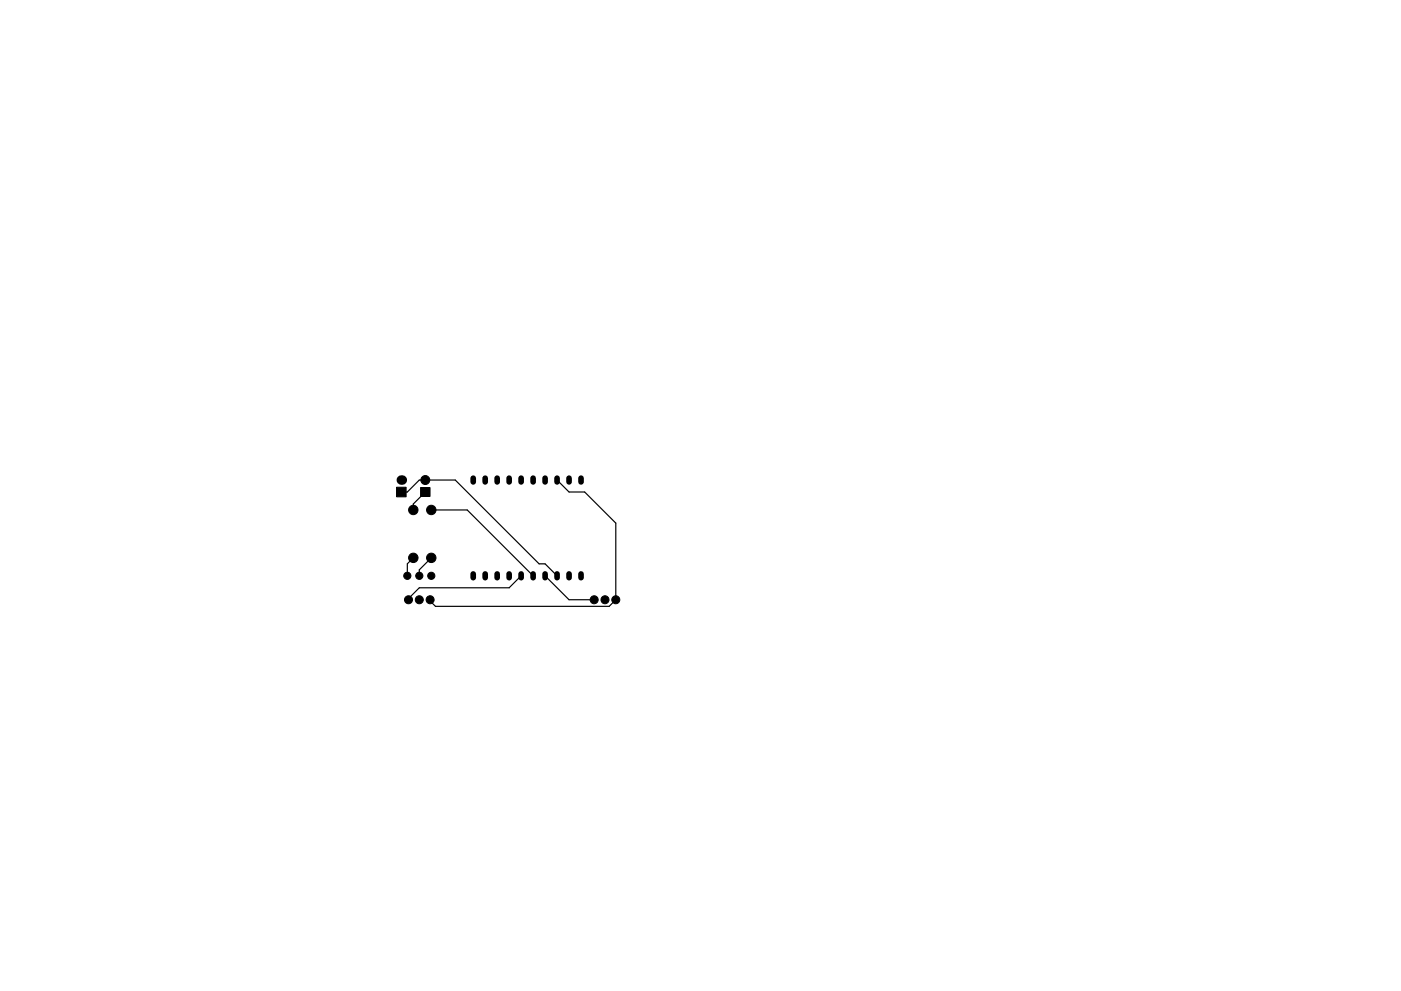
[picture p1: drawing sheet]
<svg xmlns="http://www.w3.org/2000/svg" width="297mm" height="210mm" viewBox="0 0 297 210" stroke-linecap="round" stroke-linejoin="round" font-family="sans-serif">
<g fill="#000" stroke="#000" stroke-width=".21">
<path d="M84.1 103.4h2v2h-2zM89.2 103.4h2v1.9h-2z"/>
<circle cx="87.6" cy="108.2" r="1"/>
<circle cx="87.6" cy="118.4" r="1"/>
<circle cx="90.2" cy="101.8" r=".95"/>
<circle cx="91.4" cy="108.2" r="1"/>
<circle cx="91.4" cy="118.4" r="1"/>
<circle cx="86.4" cy="122.2" r=".76"/>
<circle cx="86.6" cy="127.2" r=".85"/>
<circle cx="88.9" cy="122.2" r=".76"/>
<circle cx="88.9" cy="127.2" r=".85"/>
<circle cx="91.2" cy="127.2" r=".85"/>
<circle cx="91.4" cy="122.2" r=".76"/>
<circle cx="126" cy="127.2" r=".85"/>
<circle cx="128.3" cy="127.2" r=".85"/>
<circle cx="130.6" cy="127.2" r=".85"/>
</g>
<g fill="none" stroke="#000" stroke-width="1.2">
<path d="M100.3 101.4v.8M102.9 101.4v.8M105.4 101.4v.8M107.9 101.4v.8M110.5 101.4v.8M113 101.4v.8M115.6 101.4v.8M118.1 101.4v.8M120.6 101.4v.8M123.2 101.4v.8M100.3 121.8v.8M102.9 121.8v.8"/>
<path d="M105.4 121.8v.8M107.9 121.8v.8M110.5 121.8v.8M113 121.8v.8M115.6 121.8v.8M118.1 121.8v.8M120.6 121.8v.8M123.2 121.8v.8"/>
</g>
<circle cx="85.1" cy="101.8" r="1.02" fill="#000"/>
<path d="M85.1 104.4h1.3l2.5-2.6h7.6l17.8 17.8h1.3l2.5 2.6M87.6 118.4l-1.2 1.2v2.6M90.2 104.4l-2.6 2.5v1.3M91.4 118.4l-2.5 2.5v1.3M91.4 108.2h7.7l13.9 14M118.1 101.8l2.5 2.6h3.4l6.6 6.6v16.2M91.2 127.2v.3l1.1 1.1h36.9l1.4-1.4M110.5 122.2l-2.6 2.5h-19l-2.3 2.3v.2M115.6 122.2l5 5h5.4M130.6 127.2h.1" fill="none" stroke="#000" stroke-width=".25"/>
</svg>
